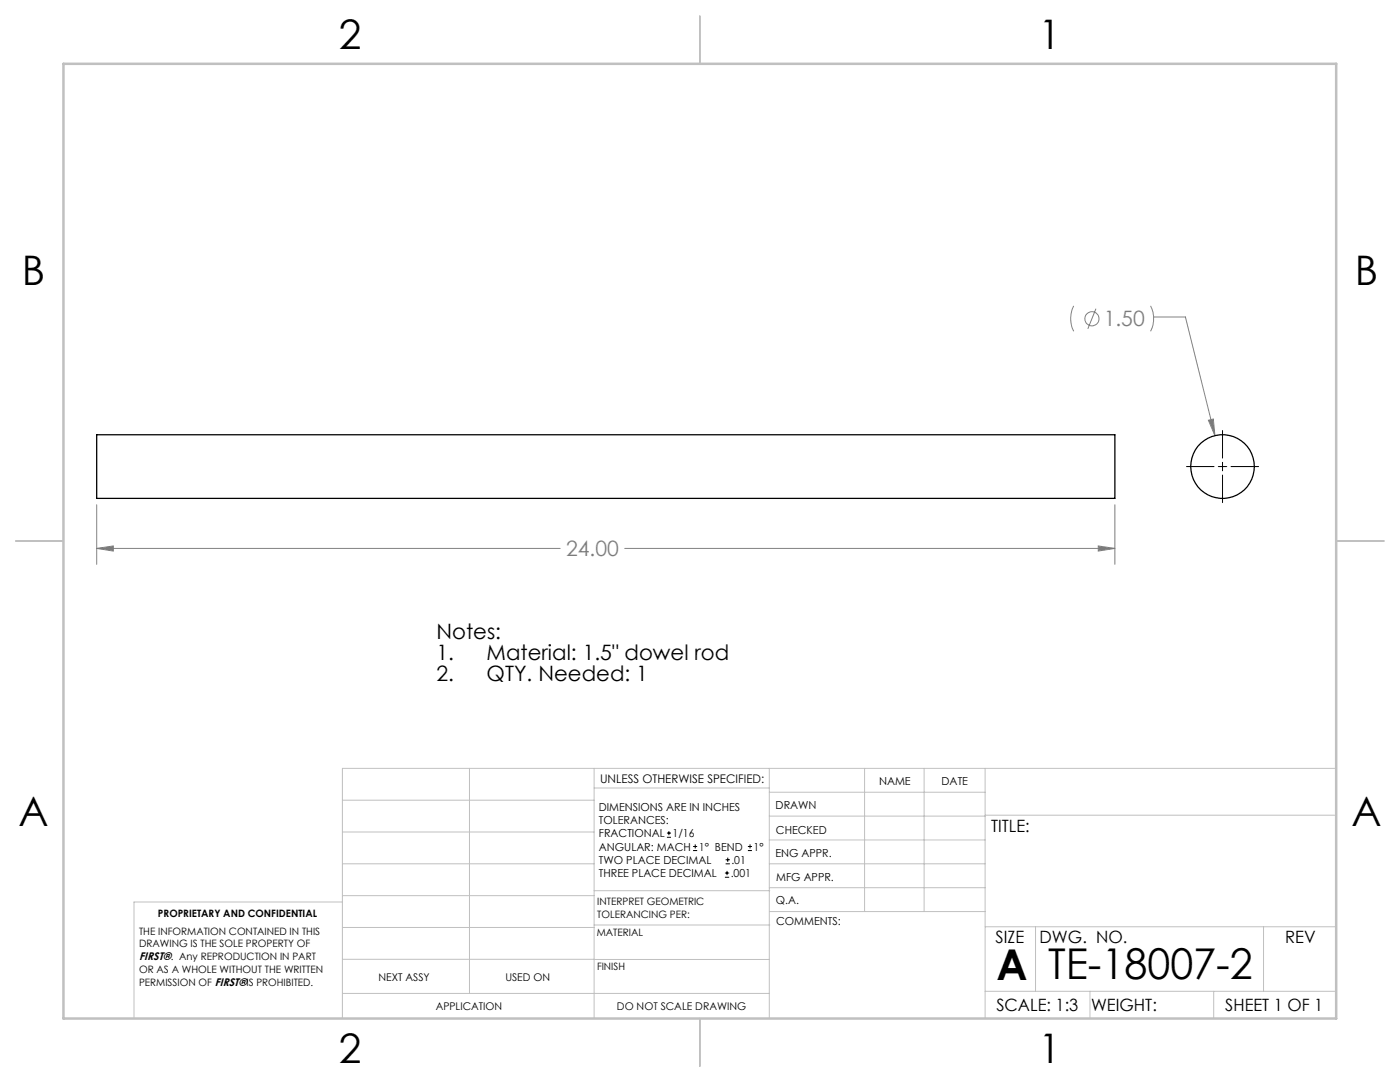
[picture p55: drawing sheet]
<svg xmlns="http://www.w3.org/2000/svg" width="279mm" height="216mm" viewBox="0 0 279 216" stroke-linecap="round" stroke-linejoin="round" font-family="sans-serif">
<defs><g id="words">
<g font-size="8.5">
<text x="198.9" y="195.5">A</text>
<text x="209.2" y="195.4">TE-18007-2</text>
</g>
<g font-size="8.1">
<text x="67.6" y="9.7">2</text>
<text x="207.3" y="9.7">1</text>
<text x="4.4" y="57">B</text>
<text x="270.4" y="57">B</text>
<text x="3.7" y="164.9">A</text>
<text x="269.7" y="164.9">A</text>
<text x="67.6" y="212.2">2</text>
<text x="207.3" y="212.2">1</text>
</g>
<g font-size="4.2" fill="#808080">
<text x="220.3" y="65.1">1.50</text>
<text x="113" y="111">24.00</text>
</g>
<g font-size="4.2">
<text x="87.1" y="127.6">Notes:</text>
<text x="87.1" y="131.8">1.</text>
<text x="97.1" y="131.8">Material: 1.5&quot; dowel rod</text>
<text x="87.1" y="135.9">2.</text>
<text x="97.1" y="135.9">QTY. Needed: 1</text>
</g>
<g font-size="3.4">
<text x="197.8" y="166">TITLE:</text>
<text x="198.7" y="188.1">SIZE</text>
<text x="207.5" y="188.1">DWG. NO.</text>
<text x="256.5" y="188.2">REV</text>
<text x="198.8" y="201.7">SCALE: 1:3</text>
<text x="217.7" y="201.8">WEIGHT:</text>
<text x="244.5" y="201.7">SHEET 1 OF 1</text>
</g>
<text font-size="2.4" x="119.8" y="156.2">UNLESS OTHERWISE SPECIFIED:</text>
<g font-size="2.2">
<text x="119.5" y="161.8">DIMENSIONS ARE IN INCHES</text>
<text x="154.8" y="161.4">DRAWN</text>
<text x="175.4" y="156.6">NAME</text>
<text x="187.9" y="156.7">DATE</text>
<text x="119.5" y="164.4">TOLERANCES:</text>
<text x="119.5" y="167.1">FRACTIONAL</text>
<text x="134.2" y="167.1">1/16</text>
<text x="154.9" y="166.3">CHECKED</text>
<text x="119.5" y="172.4">TWO PLACE DECIMAL</text>
<text x="119.5" y="169.7">ANGULAR: MACH</text>
<text x="139.5" y="169.7">1° BEND</text>
<text x="146" y="172.4">.01</text>
<text x="150.4" y="169.7">1°</text>
<text x="154.8" y="171">ENG APPR.</text>
<text x="119.5" y="175">THREE PLACE DECIMAL</text>
<text x="145.8" y="175">.001</text>
<text x="154.9" y="175.7">MFG APPR.</text>
<text x="154.9" y="180.4">Q.A.</text>
<text x="154.9" y="184.6">COMMENTS:</text>
<text x="27.8" y="191.6">FIRST®. Any REPRODUCTION IN PART</text>
</g>
<g font-size="2.1">
<text x="75.5" y="195.7">NEXT ASSY</text>
<text x="100.9" y="195.7">USED ON</text>
<text x="86.9" y="201.5">APPLICATION</text>
<text x="123.1" y="201.6">DO NOT SCALE DRAWING</text>
</g>
<g font-size="2">
<text x="31.5" y="182.9">PROPRIETARY AND CONFIDENTIAL</text>
<text x="119.2" y="180.6">INTERPRET GEOMETRIC</text>
<text x="119.2" y="183.1">TOLERANCING PER:</text>
<text x="27.8" y="186.5">THE INFORMATION CONTAINED IN THIS</text>
<text x="27.8" y="189">DRAWING IS THE SOLE PROPERTY OF</text>
<text x="119.1" y="186.7">MATERIAL</text>
<text x="27.8" y="194.1">OR AS A WHOLE WITHOUT THE WRITTEN</text>
<text x="27.8" y="196.7">PERMISSION OF FIRST®IS PROHIBITED.</text>
<text x="119.1" y="193.5">FINISH</text>
</g>
</g></defs>
<g fill="none" stroke="#c0c0c0" stroke-width=".2">
<path d="M68.3 159.7h50.3M93.7 153.3v44.9M118.6 153.3v49.9M118.6 157.2h34.9M153.5 153.3v49.9M153.5 158.1h43.1M172.5 153.3v28.6M184.4 153.3v28.6M196.6 153.3v49.9M266.7 153.3h-198.4v49.9M68.3 178.7h50.3M68.3 172.4h50.3"/>
<path d="M68.3 166h50.3M68.3 180h-41.6v23.2M118.6 177.7h35M153.5 167.6h43.1M153.5 162.8h43.1M153.5 172.4h43.1M153.5 177.1h43.1M196.6 162.7h70.1M68.3 198.2h85.2M68.3 191.4l85.2 .1M68.3 185.1h50.3M118.6 184.6h35"/>
<path d="M153.6 181.9h43M196.6 197.8h70.1M196.6 184.9h70.1M206.7 184.9v12.9M217.5 197.8v5.4M242.2 197.8v5.4M252.2 184.9v12.9"/>
</g>
<path d="M139.7 3.2v9.5M3.1 107.9h9.6M266.7 107.9h9.5M139.7 203.2v9.6" fill="none" stroke="#c0c0c0" stroke-width=".25"/>
<path d="M12.7 12.7h254v190.5h-254z" fill="none" stroke="#c0c0c0" stroke-width=".5"/>
<g fill="none" stroke="#808080" stroke-width=".2">
<path d="M214.3 61a5.7 5.7 0 0 0 0 5.1M218.7 61.6l-1.6 4M229.6 61a5.7 5.7 0 0 1 0 5.1M230.2 63.3h6.4l5.9 23.6M241.2 83.9l.9-.3 .4 3.3zM19.3 109.4l3.3-.5v1.1zM19.3 100.7v11.9M19.3 109.4h92.5M124.7 109.4h97.8M219.2 108.9l3.3 .5-3.3 .6zM222.5 100.7v11.9"/>
<circle cx="217.9" cy="63.6" r="1.4"/>
</g>
<path d="M236.8 93.1h5.5M243.1 93.1h1.7M244 85.9v5.5M244 92.3v1.6M244 94.8v5.5M245.7 93.1h5.5" fill="none" stroke="#000" stroke-width=".2"/>
<path d="M19.3 109.4l3.3-.5v1.1zM219.2 108.9l3.3 .5-3.3 .6zM241.2 83.9l1.3 3-.4-3.3z" fill="#808080"/>
<g fill="none" stroke="#000" stroke-width=".25">
<path d="M19.3 86.7h203.2v12.7h-203.2z"/>
<circle cx="244" cy="93.1" r="6.4"/>
</g>
<g fill="none" stroke="#000" stroke-width=".2">
<path d="M133.1 167.1h.8M133.1 166.2h.8M133.5 165.8v.9M138.3 169.7h.8M138.3 168.9h.8M138.7 168.5v.8M144.7 175h.8M144.7 174.2h.8M144.8 172.4h.9M144.8 171.6h.9M145.1 173.8v.8M145.2 171.1v.9"/>
<path d="M149.3 169.7h.8M149.3 168.9h.8M149.7 168.5v.8"/>
</g>
<use href="#words"/>
</svg>
